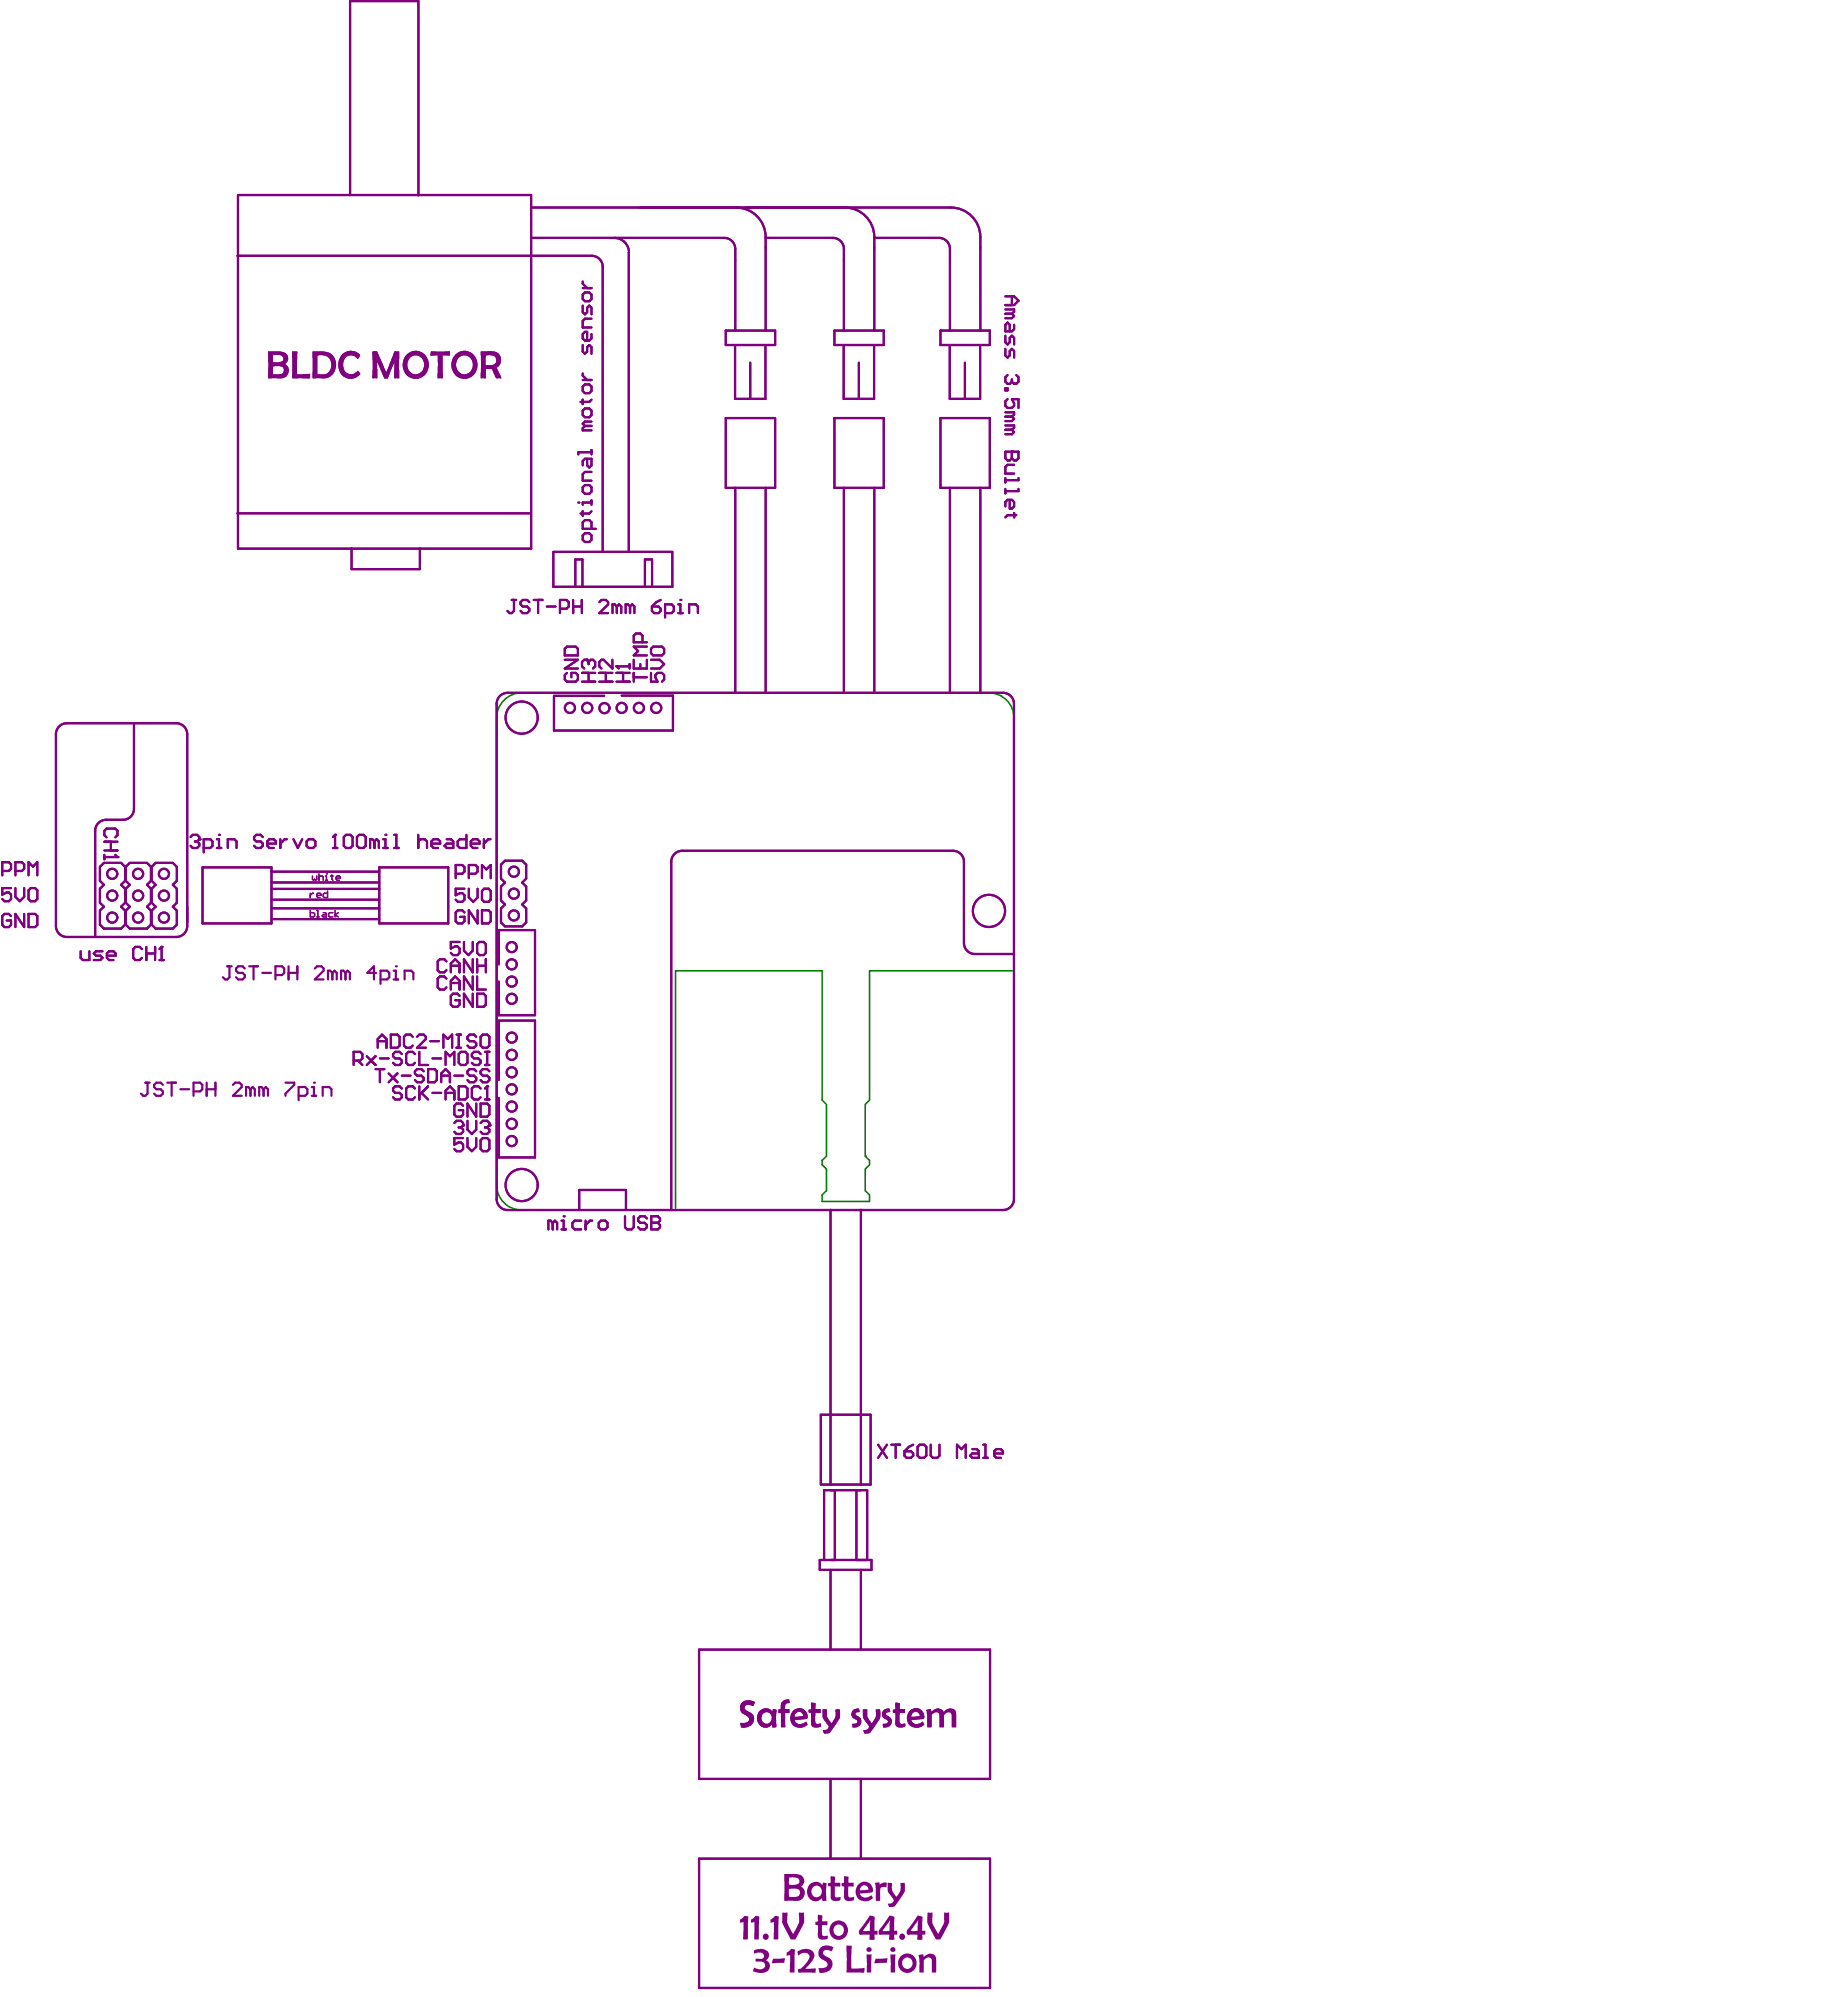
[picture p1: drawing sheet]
<svg xmlns="http://www.w3.org/2000/svg" width="713mm" height="771mm" viewBox="0 0 713 771" stroke-linecap="round" stroke-linejoin="round" font-family="sans-serif">
<path d="M333.8 459.6l1.7 1.6M335.5 449.6l-1.7 1.7" fill="none" stroke="#008000" stroke-width=".6"/>
<circle cx="333.8" cy="446.3" r=".3" fill="#008000"/>
<path d="M201.3 267.4a9.7 9.7 0 0 0-9.7 9.7M381.6 267.4a9.7 9.7 0 0 1 9.6 9.7M317.2 374.7v49.9l1.7 1.7v20l-1.7 1.6v1.7l1.7 1.7v8.3l-1.7 1.6v2.5h18.3v-2.5M335.5 374.7v49.9l-1.7 1.7v20l1.7 1.6v1.7M191.6 457.4a9.7 9.7 0 0 0 9.7 9.7M333.8 451.3v8.3" fill="none" stroke="#008000" stroke-width=".6"/>
<path d="M191.6 277.1v180.3M201.3 267.4h180.3M391.2 277.1v97.6h-55.7M317.2 374.7h-56.6v92.4h-59.3" fill="none" stroke="#008000" stroke-width=".59"/>
<g fill="none" stroke="#800080" stroke-width=".85">
<path d="M242.6 97.5h.1M337.3 91.5v4.2M378.2 91.5v4.2M337.3 127.6h3.7M378.2 127.6h3.7M337.3 188.3h3.7M378.2 188.3h3.7M222 215.9h2.7M248.8 215.9h2.8M203 333.8v5.3M201.5 340.7l1.5 1.5M203 356l-1.5 1.6"/>
<path d="M203 347.6l-1.5 1.5 1.5 1.6M316.7 546.1h3.7M317.9 575.2h4.2M330.4 575.2h4.2M317.9 602.1h4.2M330.4 602.1h4.2"/>
</g>
<circle cx="192.4" cy="359" r=".42" fill="#800080"/>
<g fill="none" stroke="#800080" stroke-width=".85">
<path d="M91.8 75.3h113.1v136.5h-113.1zM135.1 75.3v-74.9h26.3v75M91.6 98.7h136.7M204.9 91.8h74.6M204.9 80.1h161.9M242.6 97.5v115.5M283.7 96.1v31.5M295.4 91.5v36.1M295.7 91.8h25.7M325.6 96.1v31.5M337.3 95.7v31.9h-15.4v5.6h19.1v-5.6M337.7 91.8h24.6"/>
<path d="M366.5 96.1v31.5M378.2 95.7v31.9h-15.3v5.6h19v-5.6M232.5 103v109.9M280 127.6h19.1v5.6h-19.1zM283.6 133.3v20.7h11.7v-20.7M289.5 140v14M325.5 133.3v20.7h11.7v-20.7M331.4 140v14M366.4 133.3v20.7h11.8v-20.7M372.3 140v14M280 161.4h19.1v26.9h-19.1zM91.6 198.1h113"/>
<path d="M283.7 188.3v79.1M295.4 188.3v79.1M325.6 188.3v79.1M341 188.3v-26.9h-19.1v26.9h15.4v79.1M366.5 188.3v79.1M381.9 188.3v-26.9h-19v26.9h15.3v79.1M135.6 211.6v8.1h26.4v-7.9M213.5 213h45.9v13.5h-45.9zM222 215.9v10.7M224.7 215.9v10.6M248.8 215.9v10.7M251.6 215.9v10.6"/>
<path d="M237.9 259.7h5M237.9 257.2h5M240.4 259.7v3.4M242.9 256.4v1.6M251.2 250.4l.8-.8h3.4l.8 .8v1.7l-.8 .9h-3.4l-.8-.9zM251.2 259.7v3.4h2.5l-.8-1.7v-.8l.8-.9h1.7l.8 .9v1.7l-.8 .8M251.2 254.7h3.3l1.7 1.7-1.7 1.6h-3.3M25.8 279.2h42.2M51.7 279.2v33M191.6 271.6v191.2M195.8 267.4h191.2M237.9 263.1h5"/>
<path d="M239.9 268.5h19.7v13.5h-45.9v-13.4h19.4M391.2 271.6v191.2M21.6 283.4v74M72.2 283.4v74M40.9 316.4h6.6M36.7 320.7v41M40.1 333.1h6.6l1.6 1.5v5.4l-1.6 1.5 1.6 1.6v5.3l-1.6 1.6 1.6 1.5v5.4l-1.6 1.5h-6.6l-1.5-1.5v-5.4l1.5-1.5-1.5-1.6v-5.3l1.5-1.6-1.5-1.5v-5.4zM50.1 333.1h6.6l1.5 1.5v5.4l-1.5 1.5 1.5 1.6v5.3l-1.5 1.6 1.5 1.5v5.4l-1.5 1.5h-6.6l-1.6-1.5v-5.4l1.6-1.5-1.6-1.6v-5.3l1.6-1.6-1.6-1.5v-5.4zM60 333.1h6.7l1.5 1.5v5.4l-1.5 1.5 1.5 1.6v5.3l-1.5 1.6 1.5 1.5v5.4l-1.5 1.5h-6.7l-1.5-1.5v-5.4l1.5-1.5-1.5-1.6v-5.3l1.5-1.6-1.5-1.5v-5.4zM78.1 334.8h26.7v21.6h-26.7zM104.8 336.5h41.5M146.3 334.8h26.6v21.6h-26.6z"/>
<path d="M203 333.8l-1.5-1.6h-6.7l-1.5 1.6v5.3l1.5 1.6-1.5 1.5v5.4l1.5 1.5-1.5 1.6v5.3l1.5 1.6h6.7M203 339.1l-1.5 1.6M259 332.6v134.5M263.2 328.4h104.5M371.9 332.6v31.4M104.8 354.8h41.5M104.8 347.3h41.5M104.8 350.6h41.5M104.8 340.6h41.5M104.8 343.1h41.5M203 342.2v5.4M203 350.7v5.3"/>
<path d="M25.8 361.7h42.2M192.4 372.2v-13.2h14v32.9h-14v-13M376.1 368.2h15.1M192.4 416.8v-22.9h14v52.9h-14v-23M195.8 467.1h191.2M241.5 467v-7.7h-18v7.8M320.4 467v106M332.2 467v106M316.7 546.1v26.9M320.4 546.1h15.5v26.9h-19.1M317.9 575.2v26.9h-1.6v3.9h19.9v-3.9h-15.8M320.4 575.2h11.8"/>
<path d="M322.1 575.2v26.9M330.4 575.2v26.9M334.6 575.2v26.9M320.4 606v30.7M332.2 606v30.7M269.7 636.7h112.3v49.9h-112.3zM320.4 686.6v30.8M332.2 686.6v30.8M269.7 717.4h112.3v49.9h-112.3z"/>
</g>
<circle cx="237.9" cy="257.2" r=".42" fill="#800080"/>
<path d="M237.9 259.7h5M240.4 259.7v3.4M242.9 257.2h-5l.8 .8M242.9 256.4v1.6M244.5 254.7v3.3h5.1v-3.3M244.5 259.7v3.4M247 256.4v1.6M247.9 247.9v-2.5l-.9-.9h-1.6l-.9 .9v2.5h5.1M249.6 249.6h-5.1l1.7 1.7-1.7 1.7h5.1M237.9 263.1h5M244.5 261.4h5.1" fill="none" stroke="#800080" stroke-width=".85"/>
<circle cx="237.9" cy="257.2" r=".42" fill="#800080"/>
<path d="M224.6 259.7h5M226.2 254.7h-.8l-.8 .8v1.7l.8 .8M227.1 259.7v3.4M237.9 257.2l.8 .8M251.2 250.4l.8-.8h3.4l.8 .8v1.7l-.8 .9h-3.4l-.8-.9zM251.2 259.7v3.4h2.5l-.8-1.7v-.8l.8-.9h1.7l.8 .9v1.7l-.8 .8M251.2 254.7h3.3l1.7 1.7-1.7 1.6h-3.3M224.6 263.1h5" fill="none" stroke="#800080" stroke-width=".85"/>
<circle cx="226.2" cy="254.7" r=".42" fill="#800080"/>
<path d="M217.9 254.7h5.1l-5.1 3.3h5.1M217.9 250.4l.8-.8h3.4l.9 .8v2.6h-5.1zM218.7 259.7l-.8 .9v1.7l.8 .8h3.4l.9-.8v-1.7l-.9-.9h-1.7v1.7M224.6 259.7h5M227.1 255.5l-.9-.8h-.8l-.8 .8v1.7l.8 .8M227.1 255.5v.9M227.1 259.7v3.4M227.1 255.5l.8-.8h.9l.8 .8v1.7l-.8 .8M224.6 263.1h5" fill="none" stroke="#800080" stroke-width=".85"/>
<circle cx="226.2" cy="254.7" r=".42" fill="#800080"/>
<path d="M224.8 197.4v1.7M228.2 193.1v1.7M228.2 194h-3.4v.8M228.2 197.4l-.8 .8h-3.4M225.7 205.8h1.7l.8 .9v1.7l-.8 .8h-1.7l-.9-.8v-1.7zM228.2 204.1v-2.5l-.8-.9h-1.7l-.9 .9v2.5h5.1M226.2 254.7l.9 .8M227.1 255.5v.9M227.1 255.5l.8-.8h.9l.8 .8v1.7l-.8 .8" fill="none" stroke="#800080" stroke-width=".85"/>
<circle cx="223.1" cy="194" r=".42" fill="#800080"/>
<g fill="none" stroke="#800080" stroke-width=".85">
<path d="M224.8 113.7l.9-.8h1.7l.8 .8v1.7l-.8 .9h-1.7l-.9-.9zM224.8 118v2.5l.9 .8 .8-.8v-1.7l.9-.8 .8 .8v2.5M224.8 108.7v.8l1.7 1.7M224.8 111.2h3.4M224.8 133.2v2.5l.9 .8 .8-.8v-1.7l.9-.8 .8 .8v2.5M228.2 128.9v1.7l-.8 .9h-1.7l-.9-.9v-1.7l.9-.8h.8v3.4M228.2 123h-2.5l-.9 .9v2.5h3.4M224.8 158.5l.9-.8h1.7l.8 .8v1.7l-.8 .8h-1.7l-.9-.8zM224.8 144.1v.9l1.7 1.7M224.8 154.3v1.7M224.8 146.7h3.4M225.7 148.4h1.7l.8 .8v1.7l-.8 .8h-1.7l-.9-.8v-1.7z"/>
<path d="M228.2 154.3l-.8 .8h-3.4M225.7 164.4l-.9 .9v.8h3.4M225.7 164.4h2.5M226.5 177.1v2.5l.9 .9 .8-.9v-2.5h-2.5l-.9 .8v1.7M228.2 173.7v1.7M228.2 174.6h-5.1v.8M228.2 162.7h-2.5l-.9 .9 .9 .8M224.8 197.4v1.7M225.7 187.2h1.7l.8 .9v1.7l-.8 .8h-1.7l-.9-.8v-1.7zM228.2 193.1v1.7M228.2 182.2h-2.5l-.9 .8v2.5h3.4M228.2 194h-3.4v.8"/>
<path d="M228.2 197.4l-.8 .8h-3.4M225.7 205.8h1.7l.8 .9v1.7l-.8 .8h-1.7l-.9-.8v-1.7zM228.2 204.1v-2.5l-.8-.9h-1.7l-.9 .9v2.5h5.1"/>
</g>
<circle cx="223.1" cy="194" r=".42" fill="#800080"/>
<g fill="none" stroke="#800080" stroke-width=".85">
<path d="M224.8 113.7l.9-.8h1.7l.8 .8v1.7l-.8 .9h-1.7l-.9-.9zM224.8 118v2.5l.9 .8 .8-.8v-1.7l.9-.8 .8 .8v2.5M224.8 108.7v.8l1.7 1.7M224.8 111.2h3.4M224.8 133.2v2.5l.9 .8 .8-.8v-1.7l.9-.8 .8 .8v2.5M228.2 128.9v1.7l-.8 .9h-1.7l-.9-.9v-1.7l.9-.8h.8v3.4M228.2 123h-2.5l-.9 .9v2.5h3.4M224.8 158.5l.9-.8h1.7l.8 .8v1.7l-.8 .8h-1.7l-.9-.8zM224.8 144.1v.9l1.7 1.7M224.8 154.3v1.7M224.8 146.7h3.4M225.7 148.4h1.7l.8 .8v1.7l-.8 .8h-1.7l-.9-.8v-1.7z"/>
<path d="M228.2 154.3l-.8 .8h-3.4M225.7 164.4l-.9 .9v.8h3.4M225.7 164.4h2.5M226.5 177.1v2.5l.9 .9 .8-.9v-2.5h-2.5l-.9 .8v1.7M228.2 173.7v1.7M228.2 174.6h-5.1v.8M228.2 162.7h-2.5l-.9 .9 .9 .8M225.7 187.2h1.7l.8 .9v1.7l-.8 .8h-1.7l-.9-.8v-1.7zM228.2 182.2h-2.5l-.9 .8v2.5h3.4"/>
</g>
<g fill="#800080">
<path d="M320.6 724.2h.4a.94 .94 0 0 1 1.1 .2 .94 .94 0 0 1 .1 1.1l-.1 1.1 2.1 .1v.9a.42 .42 0 0 1 0 .5 .42 .42 0 0 1-.6 .1h-1.5v2.9a1.11 1.11 0 0 0 .4 1.3 1.11 1.11 0 0 0 1.4-.1l.2-.1a1.02 1.02 0 0 1 0 1.3 1.02 1.02 0 0 1-1.2 .2 1.89 1.89 0 0 1-2.1-.5 1.89 1.89 0 0 1-.3-2v-3l-.9-.2-.1-.9 1-.5z"/>
<path d="M325.7 724.2l.7 .1a.69 .69 0 0 1 .9 .1 .69 .69 0 0 1 0 .9l.1 1.4h2v1.5h-2.1l-.1 2.9a1.16 1.16 0 0 0 .6 1.3 1.16 1.16 0 0 0 1.4-.2l.3 .3a1.09 1.09 0 0 1-.3 1.1 1.09 1.09 0 0 1-1.2 .1 1.89 1.89 0 0 1-2-.5 1.89 1.89 0 0 1-.4-2v-1.6a.89 .89 0 0 0 .2-1 .89 .89 0 0 0-.9-.5l-.2-1.1 .9-.4z"/>
<path d="M337.6 726.7l.8-.1a.64 .64 0 0 1 .9 0 .64 .64 0 0 1 .1 .8l1.5-.8a.83 .83 0 0 1 1 .1 .83 .83 0 0 1 .1 1v.7a1.61 1.61 0 0 0-2.4 1.3v3.9l-1.6 .1z"/>
<path d="M342.5 726.8h.6a.9 .9 0 0 1 1 .3 .9 .9 0 0 1 0 1.1v.1a5.8 5.8 0 0 0 1.8 3.8l.9-1.2a6.6 6.6 0 0 0 .6-4.1l1.3-.1a1.85 1.85 0 0 1 .4 2.1v.2a3.2 3.2 0 0 1-1.1 2.8l-2 2.9a2.16 2.16 0 0 1-3.1 1.1 .67 .67 0 0 1-.2-.9 .67 .67 0 0 1 .9-.2h.2a1.21 1.21 0 0 0 1-1.1 1.21 1.21 0 0 0-.7-1.2l-.4-.6a3.3 3.3 0 0 1-1.2-3.3z"/>
<path d="M304.4 724.8v1.6a.88 .88 0 0 0 .1 1 .88 .88 0 0 0 1 .2 2.54 2.54 0 0 0 3-1.4 2.36 2.36 0 0 0-3.2-1.5zM304.4 729.2v2.9l2.1 .1a1.67 1.67 0 0 0 2.2-1.5 1.67 1.67 0 0 0-2.1-1.7zM302.6 723.3h4.3a2.74 2.74 0 0 1 2.9 1.2 2.74 2.74 0 0 1-.1 3.1l-.6 .6a2.94 2.94 0 0 1-.2 5.2l-1 .3-5.3-.1z"/>
<path d="M313.7 728.4a2.11 2.11 0 0 0-.2 3.2 2.11 2.11 0 0 0 3.2-.2 2.1 2.1 0 0 0-.1-2.9 2.1 2.1 0 0 0-2.9-.1zM312.3 727.4a3.4 3.4 0 0 1 5 .2 .76 .76 0 0 1 .3-.9 .76 .76 0 0 1 .9 .1l.5 .2-.4 3.1 .3 3.5-.7 .1a.75 .75 0 0 1-.9 0 .75 .75 0 0 1-.2-.9l-1.3 .8a3.5 3.5 0 0 1-3.7-1.1 3.5 3.5 0 0 1-.4-3.9z"/>
<path d="M332.2 728.3l-.1 .3a.56 .56 0 0 0-.4 .6 .56 .56 0 0 0 .6 .5l2.6-.4a1.48 1.48 0 0 0-.9-1.5 1.48 1.48 0 0 0-1.8 .5zM331.1 727.4a3.2 3.2 0 0 1 3.9-.8 3.2 3.2 0 0 1 1.6 3.7l-.3 .2-4.5 .4a2.56 2.56 0 0 0 4.4 .6l.1 .1a.89 .89 0 0 1 .4 .9 .89 .89 0 0 1-.6 .7 3.8 3.8 0 0 1-5.2-.6 3.8 3.8 0 0 1 .2-5.2z"/>
</g>
<g fill="none" stroke="#800080" stroke-width=".85">
<path d="M197.5 231.6h1.7M198.3 231.6v4.2l-.8 .8h-.9l-.8-.8M204.2 232.4l-.8-.8h-1.7l-.9 .8v.9l.9 .8h1.7l.8 .9v.8l-.8 .8h-1.7l-.9-.8M205.9 231.6h3.4M207.6 231.6v5M211 234.1h3.4M216 235h2.6l.8-.9v-1.7l-.8-.8h-2.6v5M221.1 234.1h3.4M221.1 231.6v5M224.5 231.6v5M231.3 232.4l.8-.8h1.7l.8 .8v.9l-3.3 3.3h3.3M238 234.1l-.8-.8h-.9v3.3"/>
<path d="M238 234.1v2.5M238 234.1l.9-.8 .8 .8v2.5M243.1 234.1l-.9-.8h-.8v3.3M243.1 234.1v2.5M243.1 234.1l.8-.8 .9 .8v2.5M251.5 234.1h2.6l.8 .9v.8l-.8 .8h-1.7l-.9-.8zM254.9 231.6l-1.7 .8-1.7 1.7M256.6 236.6h2.5l.9-.8v-1.7l-.9-.8h-2.5v5M261.7 236.6h1.6M261.7 233.3h.8v3.3M338.8 557.6l3.4 5.1M342.2 557.6l-3.4 5.1"/>
<path d="M343.9 557.6h3.4M345.6 557.6v5.1M352.3 557.6l-1.7 .9-1.6 1.7M354.9 557.6h1.7l.8 .9v3.4l-.8 .8h-1.7l-.9-.8v-3.4zM359.1 557.6v4.3l.8 .8h1.7l.9-.8v-4.3M375.1 559.3h1.7l.9 .9v2.5h-2.6l-.8-.8 .8-.9h2.6M379.4 557.6h.8v5.1M349 560.2h2.5l.8 .8v.9l-.8 .8h-1.7l-.8-.8zM369.2 562.7v-5.1l1.7 1.7 1.7-1.7v5.1M379.4 562.7h1.7M383.6 561h3.4v-.8l-.9-.9h-1.7l-.8 .9v1.7l.8 .8h1.7"/>
</g>
<circle cx="262.5" cy="231.6" r=".42" fill="#800080"/>
<g fill="none" stroke="#800080" stroke-width=".85">
<path d="M197.5 231.6h1.7M198.3 231.6v4.2l-.8 .8h-.9l-.8-.8M204.2 232.4l-.8-.8h-1.7l-.9 .8v.9l.9 .8h1.7l.8 .9v.8l-.8 .8h-1.7l-.9-.8M205.9 231.6h3.4M207.6 231.6v5M211 234.1h3.4M216 235h2.6l.8-.9v-1.7l-.8-.8h-2.6v5M221.1 234.1h3.4M221.1 231.6v5M224.5 231.6v5M231.3 232.4l.8-.8h1.7l.8 .8v.9l-3.3 3.3h3.3M238 234.1l-.8-.8h-.9v3.3"/>
<path d="M238 234.1v2.5M238 234.1l.9-.8 .8 .8v2.5M243.1 234.1l-.9-.8h-.8v3.3M243.1 234.1v2.5M243.1 234.1l.8-.8 .9 .8v2.5M251.5 234.1h2.6l.8 .9v.8l-.8 .8h-1.7l-.9-.8zM254.9 231.6l-1.7 .8-1.7 1.7M256.6 236.6h2.5l.9-.8v-1.7l-.9-.8h-2.5v5M261.7 233.3h.8v3.3M261.7 236.6h1.6M265.9 236.6v-3.3h2.5l.9 .8v2.5"/>
</g>
<circle cx="262.5" cy="231.6" r=".42" fill="#800080"/>
<g fill="none" stroke="#800080" stroke-width=".85">
<path d="M265.9 236.6v-3.3h2.5l.9 .8v2.5M161.8 419.3v5.1M165.2 419.3l-3.4 3.4M177 419.3h2.5l.9 .9v3.3l-.9 .9h-2.5zM188 419.3v5.1M155 420.2l-.8-.9h-1.7l-.9 .9v.8l.9 .8h1.7l.8 .9v.8l-.8 .9h-1.7l-.9-.9M160.1 420.2l-.9-.9h-1.6l-.9 .9v3.3l.9 .9h1.6l.9-.9M162.6 421.8l2.6 2.6M166.8 421.8h3.4M171.9 421.8h3.4M171.9 424.4v-3.4l1.7-1.7 1.7 1.7v3.4M185.4 420.2l-.8-.9h-1.7l-.9 .9v3.3l.9 .9h1.7l.8-.9"/>
<path d="M187.1 424.4h1.7"/>
</g>
<circle cx="188" cy="419.3" r=".42" fill="#800080"/>
<path d="M188 419.3l-.9 .9M175.3 433.5l.8-.9h1.7l.9 .9v.8M178.7 426.8l-.9-.8h-1.7l-.8 .8v3.4l.8 .8h1.7l.9-.8v-1.7h-1.7M183.7 426v5l-3.3-5v5M185.4 426h2.6l.8 .8v3.4l-.8 .8h-2.6z" fill="none" stroke="#800080" stroke-width=".85"/>
<circle cx="178.7" cy="434.3" r=".42" fill="#800080"/>
<path d="M177 435.2h.8M177.8 435.2l.9 .8v.8l-.9 .9h-1.7l-.8-.9M178.7 434.3l-.9 .9M180.4 432.6v3.4l1.6 1.7 1.7-1.7v-3.4M185.4 433.5l.9-.9h1.7l.8 .9v.8" fill="none" stroke="#800080" stroke-width=".85"/>
<circle cx="188.8" cy="434.3" r=".42" fill="#800080"/>
<path d="M175.3 433.5l.8-.9h1.7l.9 .9v.8M187.1 435.2h.9M188 435.2l.8 .8v.8l-.8 .9h-1.7l-.9-.9M188.8 434.3l-.8 .9" fill="none" stroke="#800080" stroke-width=".85"/>
<circle cx="178.7" cy="434.3" r=".42" fill="#800080"/>
<path d="M177 435.2h.8M177.8 435.2l.9 .8v.8l-.9 .9h-1.7l-.8-.9M178.7 434.3l-.9 .9M180.4 432.6v3.4l1.6 1.7 1.7-1.7v-3.4M185.4 433.5l.9-.9h1.7l.8 .9v.8" fill="none" stroke="#800080" stroke-width=".85"/>
<circle cx="188.8" cy="434.3" r=".42" fill="#800080"/>
<g fill="none" stroke="#800080" stroke-width=".85">
<path d="M161.8 419.3v5.1M165.2 419.3l-3.4 3.4M177 419.3h2.5l.9 .9v3.3l-.9 .9h-2.5zM188 419.3v5.1M155 420.2l-.8-.9h-1.7l-.9 .9v.8l.9 .8h1.7l.8 .9v.8l-.8 .9h-1.7l-.9-.9M160.1 420.2l-.9-.9h-1.6l-.9 .9v3.3l.9 .9h1.6l.9-.9M162.6 421.8l2.6 2.6M166.8 421.8h3.4M171.9 424.4v-3.4l1.7-1.7 1.7 1.7v3.4M171.9 421.8h3.4M178.7 426.8l-.9-.8h-1.7l-.8 .8v3.4l.8 .8h1.7l.9-.8v-1.7h-1.7M183.7 426v5l-3.3-5v5"/>
<path d="M185.4 426h2.6l.8 .8v3.4l-.8 .8h-2.6zM185.4 420.2l-.8-.9h-1.7l-.9 .9v3.3l.9 .9h1.7l.8-.9M187.1 435.2h.9M187.1 424.4h1.7M188 435.2l.8 .8v.8l-.8 .9h-1.7l-.9-.9M188.8 434.3l-.8 .9"/>
</g>
<circle cx="188" cy="419.3" r=".42" fill="#800080"/>
<g fill="none" stroke="#800080" stroke-width=".85">
<path d="M87.7 373h1.7M88.5 373v4.2l-.8 .9h-.9l-.8-.9M94.4 373.8l-.8-.8h-1.7l-.8 .8v.9l.8 .8h1.7l.8 .9v.8l-.8 .9h-1.7l-.8-.9M96.1 373h3.4M97.8 373v5.1M101.2 375.5h3.4M106.3 376.4h2.5l.8-.9v-1.7l-.8-.8h-2.5v5.1M111.3 375.5h3.4M111.3 373v5.1M114.7 373v5.1M121.5 373.8l.8-.8h1.7l.9 .8v.9l-3.4 3.4h3.4M128.2 375.5l-.8-.8h-.9v3.4"/>
<path d="M128.2 375.5v2.6M128.2 375.5l.9-.8 .8 .8v2.6M133.3 375.5l-.8-.8h-.9v3.4M133.3 375.5v2.6M133.3 375.5l.8-.8 .9 .8v2.6M145.1 375.5h-3.4l2.6-2.5v5.1M146.8 378.1h2.5l.9-.9v-1.7l-.9-.8h-2.5v5M151.9 378.1h1.7M151.9 374.7h.8v3.4M150.8 399.4h2.5l.9 .8v3.4l-.9 .8h-2.5zM176.1 399.4h1.7M177 399.4v5"/>
<path d="M186.3 399.4h1.7l.8 .8v3.4l-.8 .8h-1.7l-.9-.8v-3.4zM136.4 409.4h2.6l.8-.9v-1.6l-.8-.9h-2.6v5.1M138.1 409.4l1.7 1.7M141.5 407.7l3.4 3.4M144.9 407.7l-3.4 3.4M145.7 404.4v-3.4l1.7-1.6 1.7 1.6v3.4M145.7 401.9h3.4M146.6 408.5h3.4M155 406.9l-.8-.9h-1.7l-.9 .9v.8l.9 .8h1.7l.8 .9v.8l-.8 .9h-1.7l-.9-.9M159.2 400.2l-.8-.8h-1.7l-.8 .8v3.4l.8 .8h1.7l.8-.8M160.1 406.9l-.9-.9h-1.6l-.9 .9v3.3l.9 .9h1.6l.9-.9M160.9 400.2l.9-.8h1.7l.8 .8v.8l-3.4 3.4h3.4"/>
<path d="M161.8 406v5.1h3.4M166 401.9h3.4M166.8 408.5h3.4M171.1 404.4v-5l1.7 1.6 1.6-1.6v5M171.9 411.1v-5.1l1.7 1.7 1.7-1.7v5.1M176.1 404.4h1.7M177.8 406h1.7l.9 .9v3.3l-.9 .9h-1.7l-.8-.9v-3.3zM183.7 400.2l-.8-.8h-1.7l-.8 .8v.8l.8 .9h1.7l.8 .8v.9l-.8 .8h-1.7l-.8-.8M185.4 406.9l-.8-.9h-1.7l-.9 .9v.8l.9 .8h1.7l.8 .9v.8l-.8 .9h-1.7l-.9-.9M187.1 406h1.7M187.1 411.1h1.7M188 419.3l-.9 .9"/>
<path d="M188 406v5.1"/>
</g>
<circle cx="152.7" cy="373" r=".42" fill="#800080"/>
<g fill="none" stroke="#800080" stroke-width=".85">
<path d="M156.1 378.1v-3.4h2.5l.9 .8v2.6M172.3 371.1l-.9-.9h-1.7l-.8 .9v3.4l.8 .8h1.7l.9-.8M172.3 377.7l-.9-.8h-1.7l-.8 .8v3.4l.8 .9h1.7l.9-.9M173.9 375.3v-3.4l1.7-1.7 1.7 1.7v3.4M173.9 372.8h3.4M173.9 379.4h3.4M182.4 370.2v5.1l-3.4-5.1v5.1M182.4 376.9v5.1l-3.4-5.1v5.1M184.1 372.8h3.4M184.1 370.2v5.1M184.1 376.9v5.1h3.4M187.5 370.2v5.1"/>
<path d="M173.9 382v-3.4l1.7-1.7 1.7 1.7v3.4M177.3 384.4l-.8-.9h-1.7l-.9 .9v3.4l.9 .8h1.7l.8-.8v-1.7h-1.7M182.4 383.5v5.1l-3.4-5.1v5.1M184.1 383.5h2.5l.9 .9v3.4l-.9 .8h-2.5z"/>
</g>
<path d="M120.6 338.1v1.3l.4 .4 .4-.4 .4 .4 .4-.4v-1.3M123 338.5l.5-.4h.8l.4 .4v1.3M123 337.3v2.5M125.5 338.1h.5v1.7M125.5 339.8h.9" fill="none" stroke="#800080" stroke-width=".5"/>
<circle cx="126" cy="337.3" r=".25" fill="#800080"/>
<g fill="none" stroke="#800080" stroke-width=".5">
<path d="M120.6 338.1v1.3l.4 .4 .4-.4 .4 .4 .4-.4v-1.3M123 338.5l.5-.4h.8l.4 .4v1.3M123 337.3v2.5M125.5 338.1h.5v1.7M125.5 339.8h.9M127.6 338.1h.9M128 337.7v1.7l.5 .4M129.7 339h1.7l-.5-.9h-.8l-.4 .4v.9l.4 .4h.8M119.7 344.8v1.6M119.7 351.4v2.5h1.3l.4-.4v-.8l-.4-.4h-1.3M121 344.8h-.4l-.9 .8M122.2 345.6h1.7l-.4-.8h-.9l-.4 .4v.8l.4 .4h.9"/>
<path d="M122.2 353.9h.8M122.2 351.4h.4v2.5M124.7 352.3h.8l.5 .4v1.2h-1.3l-.4-.4 .4-.4h1.3M126.4 343.9v2.5h-1.3l-.4-.4v-.8l.4-.4h1.3M128.5 352.3h-1.3l-.4 .4v.8l.4 .4h1.3M129.3 351.4v2.5M130.5 352.3l-1.2 .8 1.2 .8"/>
</g>
<path d="M179.2 343h-3.4v2.6l1.7-.9h.8l.9 .9v1.7l-.9 .8h-1.6l-.9-.8M179.2 352.2l-.9-.8h-1.6l-.9 .8v3.4l.9 .8h1.6l.9-.8v-1.7h-1.7M180.9 343v3.4l1.7 1.7 1.7-1.7v-3.4M184.3 351.4v5l-3.4-5v5M186 351.4h2.5l.8 .8v3.4l-.8 .8h-2.5zM186.8 343h1.7l.8 .9v3.4l-.8 .8h-1.7l-.8-.8v-3.4z" fill="none" stroke="#800080" stroke-width=".85"/>
<circle cx="126" cy="337.3" r=".25" fill="#800080"/>
<path d="M127.6 338.1h.9M128 337.7v1.7l.5 .4M129.7 339h1.7l-.5-.9h-.8l-.4 .4v.9l.4 .4h.8" fill="none" stroke="#800080" stroke-width=".5"/>
<path d="M31.1 367.2v2.5l.9 .9h2.5v-3.4M39.6 367.2h-2.6l-.8 .8 .8 .9h1.7l.9 .8-.9 .9h-2.5M41.2 368.9h3.4v-.9l-.8-.8h-1.7l-.9 .8v1.7l.9 .9h1.7M54.8 366.3l-.9-.8h-1.7l-.8 .8v3.4l.8 .9h1.7l.9-.9M56.4 365.5v5.1M56.4 368h3.4M59.8 365.5v5.1M61.5 370.6h1.7M62.4 365.5v5.1" fill="none" stroke="#800080" stroke-width=".85"/>
<circle cx="62.4" cy="365.5" r=".42" fill="#800080"/>
<path d="M31.1 367.2v2.5l.9 .9h2.5v-3.4M39.6 367.2h-2.6l-.8 .8 .8 .9h1.7l.9 .8-.9 .9h-2.5M41.2 368.9h3.4v-.9l-.8-.8h-1.7l-.9 .8v1.7l.9 .9h1.7M54.8 366.3l-.9-.8h-1.7l-.8 .8v3.4l.8 .9h1.7l.9-.9M56.4 365.5v5.1M56.4 368h3.4M59.8 365.5v5.1M61.5 366.3l.9-.8v5.1M61.5 370.6h1.7" fill="none" stroke="#800080" stroke-width=".85"/>
<circle cx="62.4" cy="365.5" r=".42" fill="#800080"/>
<g fill="none" stroke="#800080" stroke-width=".85">
<path d="M40.3 330v1.7M40.3 324.9h5M40.3 328.3h5M40.3 330.8h5M41.1 323.2l-.8-.8v-1.7l.8-.9h3.4l.8 .9v1.7l-.8 .8M42.8 324.9v3.4M4.3 353.6l-.9-.8h-1.7l-.8 .8v3.4l.8 .8h1.7l.9-.8v-1.7h-1.7M4.3 342.8h-3.4v2.5l1.7-.8h.8l.9 .8v1.7l-.9 .9h-1.7l-.8-.9M5.9 342.8v3.4l1.7 1.7 1.7-1.7v-3.4M9.3 352.8v5l-3.4-5v5M11 352.8h2.5l.9 .8v3.4l-.9 .8h-2.5zM11.9 342.8h1.6l.9 .8v3.4l-.9 .9h-1.6l-.9-.9v-3.4z"/>
<path d="M62.4 365.5l-.9 .8"/>
</g>
<circle cx="45.3" cy="330.8" r=".42" fill="#800080"/>
<path d="M40.3 330v1.7M40.3 324.9h5M40.3 328.3h5M41.1 323.2l-.8-.8v-1.7l.8-.9h3.4l.8 .9v1.7l-.8 .8M42.8 324.9v3.4M44.5 330l.8 .8h-5" fill="none" stroke="#800080" stroke-width=".85"/>
<circle cx="45.3" cy="330.8" r=".42" fill="#800080"/>
<path d="M44.5 330l.8 .8M213.3 472l-.9-.8h-.8v3.3M213.3 472v2.5M213.3 472l.8-.8 .9 .8v2.5M216.6 471.2h.9v3.3M216.6 474.5h1.7" fill="none" stroke="#800080" stroke-width=".85"/>
<circle cx="217.5" cy="469.5" r=".42" fill="#800080"/>
<path d="M224.2 471.2h-2.5l-.8 .8v1.7l.8 .8h2.5M225.9 471.2v3.3M228.5 471.2h-.9l-1.7 1.7M231.8 471.2h1.7l.9 .8v1.7l-.9 .8h-1.7l-.8-.8v-1.7zM241.1 469.5v4.2l.9 .8h1.7l.8-.8v-4.2M249.6 470.3l-.9-.8h-1.6l-.9 .8v.9l.9 .8h1.6l.9 .9v.8l-.9 .8h-1.6l-.9-.8M251.3 469.5v5h2.5l.9-.8v-.8l-.9-.9h-2.5" fill="none" stroke="#800080" stroke-width=".85"/>
<circle cx="251.3" cy="472" r=".42" fill="#800080"/>
<path d="M213.3 472l-.9-.8h-.8v3.3M213.3 472v2.5M213.3 472l.8-.8 .9 .8v2.5M216.6 471.2h.9v3.3M216.6 474.5h1.7M251.3 469.5h2.5l.9 .8v.9l-.9 .8h-2.5" fill="none" stroke="#800080" stroke-width=".85"/>
<circle cx="217.5" cy="469.5" r=".42" fill="#800080"/>
<path d="M224.2 471.2h-2.5l-.8 .8v1.7l.8 .8h2.5M225.9 471.2v3.3M228.5 471.2h-.9l-1.7 1.7M231.8 471.2h1.7l.9 .8v1.7l-.9 .8h-1.7l-.8-.8v-1.7zM241.1 469.5v4.2l.9 .8h1.7l.8-.8v-4.2M249.6 470.3l-.9-.8h-1.6l-.9 .8v.9l.9 .8h1.6l.9 .9v.8l-.9 .8h-1.6l-.9-.8M251.3 469.5v5h2.5l.9-.8v-.8l-.9-.9h-2.5" fill="none" stroke="#800080" stroke-width=".85"/>
<circle cx="251.3" cy="472" r=".42" fill="#800080"/>
<g fill="none" stroke="#800080" stroke-width=".85">
<path d="M387.9 114.4h3.4l1.7 1.7-1.7 1.7h-3.4M387.9 119.4h3.4v.9l-.9 .8M390.4 114.4v3.4M387.9 129.6v2.5l.8 .9 .9-.9v-1.7l.8-.8 .9 .8v2.6M387.9 134.6v2.6l.8 .8 .9-.8v-1.7l.8-.9 .9 .9v2.5M387.9 121.1h2.5M390.4 121.1l.9 .9-.9 .8h-2.5M391.3 125.4v1.6l-.9 .9h-2.5v-2.5l.8-.9 .9 .9v2.5M392.1 144.8l.9 .8v1.7l-.9 .9h-.8M231.2 259.7h5.1M233.7 259.7v3.4M236.3 254.7v3.3l-3.4-3.3h-.8l-.9 .8v1.7l.9 .8"/>
<path d="M231.2 263.1h5.1M.9 336.2h2.5l.9-.9v-1.6l-.9-.9h-2.5v5.1M5.9 336.2h2.6l.8-.9v-1.6l-.8-.9h-2.6v5.1M11 337.9v-5.1l1.7 1.7 1.7-1.7v5.1M175.8 337.3h2.5l.9-.9v-1.7l-.9-.8h-2.5v5.1M180.9 337.3h2.5l.9-.9v-1.7l-.9-.8h-2.5v5.1M186 339v-5.1l1.6 1.7 1.7-1.7v5.1M177.3 363.6h-3.4v2.5l1.7-.8h.9l.8 .8v1.7l-.8 .9h-1.7l-.9-.9M179 363.6v3.4l1.7 1.7 1.7-1.7v-3.4M184.9 363.6h1.7l.9 .8v3.4l-.9 .9h-1.7l-.8-.9v-3.4zM144.9 412.7h3.4M146.6 412.7v5"/>
<path d="M150 414.3l3.3 3.4M153.3 414.3l-3.3 3.4M155 415.2h3.4M163.5 413.5l-.9-.8h-1.7l-.8 .8v.8l.8 .9h1.7l.9 .8v.9l-.9 .8h-1.7l-.8-.8M165.2 412.7h2.5l.8 .8v3.4l-.8 .8h-2.5zM170.2 415.2h3.4M170.2 417.7v-3.4l1.7-1.6 1.7 1.6v3.4M175.3 415.2h3.4M183.7 413.5l-.8-.8h-1.7l-.8 .8v.8l.8 .9h1.7l.8 .8v.9l-.8 .8h-1.7l-.8-.8M188.8 413.5l-.8-.8h-1.7l-.9 .8v.8l.9 .9h1.7l.8 .8v.9l-.8 .8h-1.7l-.9-.8M178.7 439.3h-3.4v2.5l1.7-.8h.8l.9 .8v1.7l-.9 .8h-1.7l-.8-.8M180.4 439.3v3.4l1.6 1.6 1.7-1.6v-3.4"/>
<path d="M186.3 439.3h1.7l.8 .8v3.4l-.8 .8h-1.7l-.9-.8v-3.4zM251.3 469.5h2.5l.9 .8v.9l-.9 .8h-2.5"/>
</g>
<circle cx="391.3" cy="148.2" r=".42" fill="#800080"/>
<path d="M387.9 149.9h.8v.8h-.8zM387.9 159.1h3.4v.9l-.9 .8M388.7 144.8l-.8 .8v1.7l.8 .9h.9l.8-.9M388.7 154.1l-.8 .8v1.7l.8 .9h1.7l.9-.9v-.8l-.9-1.7h2.6v3.4M390.4 147.3l.9 .9M390.4 146.5v.8M387.9 164.2h3.4v.9l-.9 .8M387.9 160.8h2.5M387.9 165.9h2.5M390.4 174.4v2.5l-.8 .8h-.9l-.8-.8v-2.5h5.1M390.4 160.8l.9 .9-.9 .8h-2.5M390.4 165.9l.9 .9-.9 .8h-2.5" fill="none" stroke="#800080" stroke-width=".85"/>
<circle cx="390.4" cy="174.4" r=".42" fill="#800080"/>
<g fill="none" stroke="#800080" stroke-width=".85">
<path d="M387.9 119.4h3.4v.9l-.9 .8M387.9 114.4h3.4l1.7 1.7-1.7 1.7h-3.4M390.4 114.4v3.4M387.9 129.6v2.5l.8 .9 .9-.9v-1.7l.8-.8 .9 .8v2.6M387.9 134.6v2.6l.8 .8 .9-.8v-1.7l.8-.9 .9 .9v2.5M387.9 121.1h2.5M390.4 121.1l.9 .9-.9 .8h-2.5M391.3 125.4v1.6l-.9 .9h-2.5v-2.5l.8-.9 .9 .9v2.5M392.1 144.8l.9 .8v1.7l-.9 .9h-.8M390.4 174.4v2.5l.9 .8h.8l.9-.8v-2.5M391.3 179.4h-2.6l-.8 .9v2.5h3.4M387.9 184.5v1.7"/>
<path d="M387.9 188.7v1.7M389.6 192.9v3.4h.8l.9-.8v-1.7l-.9-.9h-1.7l-.8 .9v1.7M391.3 198v1.7M392.1 198.9h-3.4l-.8 .8M393 184.5v.8h-5.1M393 188.7v.9h-5.1"/>
</g>
<circle cx="391.3" cy="148.2" r=".42" fill="#800080"/>
<path d="M387.9 149.9h.8v.8h-.8zM387.9 159.1h3.4v.9l-.9 .8M388.7 144.8l-.8 .8v1.7l.8 .9h.9l.8-.9M388.7 154.1l-.8 .8v1.7l.8 .9h1.7l.9-.9v-.8l-.9-1.7h2.6v3.4M390.4 147.3l.9 .9M390.4 146.5v.8M387.9 164.2h3.4v.9l-.9 .8M387.9 160.8h2.5M387.9 165.9h2.5M390.4 174.4v2.5l-.8 .8h-.9l-.8-.8v-2.5h5.1M390.4 160.8l.9 .9-.9 .8h-2.5M390.4 165.9l.9 .9-.9 .8h-2.5" fill="none" stroke="#800080" stroke-width=".85"/>
<circle cx="390.4" cy="174.4" r=".42" fill="#800080"/>
<path d="M390.4 174.4v2.5l.9 .8h.8l.9-.8v-2.5M391.3 179.4h-2.6l-.8 .9v2.5h3.4M387.9 184.5v1.7M387.9 188.7v1.7M389.6 192.9v3.4h.8l.9-.8v-1.7l-.9-.9h-1.7l-.8 .9v1.7M391.3 198v1.7M392.1 198.9h-3.4l-.8 .8M393 184.5v.8h-5.1M393 188.7v.9h-5.1" fill="none" stroke="#800080" stroke-width=".85"/>
<g fill="#800080">
<path d="M290.8 752.9l.9-.4a4.4 4.4 0 0 1 4.7 1 2.26 2.26 0 0 1-.9 3.1 2.57 2.57 0 0 1 1.4 3 2.57 2.57 0 0 1-2.7 1.9h-1.3l-2.4-.6 .5-1.4a2.94 2.94 0 0 0 4.2-.6 1.86 1.86 0 0 0-2.6-1.8 .75 .75 0 0 1-1.1-.1 .75 .75 0 0 1 .2-1h.7a1.65 1.65 0 0 0 2.4-1.1 1.8 1.8 0 0 0-2.7-1.1l-1.1 .3z"/>
<path d="M298.3 756h4.6l-.4 1.6-4.5 .2-.2-.4z"/>
<path d="M303.6 753.6l1-.6a1.01 1.01 0 0 1 1.5-.6l.6 .1-.3 8.9-1.7-.1 .2-6.5-1.4 .1z"/>
<path d="M307.6 753.3l1.7-.8a3.4 3.4 0 0 1 4.9 2.6 13 13 0 0 1-3.5 4.8l4-.1v.9a.68 .68 0 0 1-.3 .8 .68 .68 0 0 1-.8-.1h-5.4l-.4-1.2 1.2-.4 .5-.5a6.5 6.5 0 0 0 2.8-4.4 2.61 2.61 0 0 0-4.1-.2l-.4-.1z"/>
<path d="M316.8 751.6a4.3 4.3 0 0 1 4.8 .2l-.7 1.4-.4-.1a1.73 1.73 0 0 0-1.8-.5 1.73 1.73 0 0 0-1.2 1.4l.8 .9 1 .5a3.1 3.1 0 0 1 1.8 3.4 3.1 3.1 0 0 1-2.9 2.6l-.9 .1a.95 .95 0 0 1-1.1-.1 .95 .95 0 0 1-.3-1 .54 .54 0 0 1 0-.8 .54 .54 0 0 1 .8 .1 1.9 1.9 0 0 0 2.5-1.9l-1.2-1.1a2.97 2.97 0 0 1-1.2-5.1z"/>
<path d="M326.7 751l1.1 .1a.66 .66 0 0 1 .8 .1 .66 .66 0 0 1 0 .9l-.1 7.7 5-.2v1a.64 .64 0 0 1-.1 .8 .64 .64 0 0 1-.8 0h-5.9z"/>
<path d="M337.8 756h4.7l-.5 1.6-4.4 .2-.2-.4z"/>
<path d="M354.5 754.5l1.7-.2 .2 1.1a2.68 2.68 0 0 1 4.7 .2v5.8h-1.6v-3.3a1.91 1.91 0 0 0-1.3-2.6 2.16 2.16 0 0 0-1.8 1.3v4.6h-1.6z"/>
<path d="M334.3 752.5a1 1 0 0 1 2 0 1 1 0 0 1-2 0zM334.3 754.3l1.5 .1a.3 .3 0 0 1 .4 0 .3 .3 0 0 1 .1 .4l-.2 6.5-1.6 .1z"/>
<path d="M343.5 752.5a1 1 0 0 1 2 0 1 1 0 0 1-2 0zM343.6 754.3h1.6a.47 .47 0 0 1 .4 .4 .47 .47 0 0 1-.2 .5l-.1 6.1-1.6 .1z"/>
<path d="M348.5 756.3a2.09 2.09 0 0 0 .1 3 2.09 2.09 0 0 0 3-.1 2.09 2.09 0 0 0-.1-3 2.09 2.09 0 0 0-3 .1zM347.4 755.1h.1a3.6 3.6 0 0 1 5.1 .2 3.6 3.6 0 0 1-.1 5.1 3.6 3.6 0 0 1-5.1-.1 4.2 4.2 0 0 1 0-5.2z"/>
</g>
<path d="M73.5 323.1l.9-.9h1.7l.8 .9v.8" fill="none" stroke="#800080" stroke-width=".85"/>
<circle cx="76.9" cy="323.9" r=".42" fill="#800080"/>
<path d="M75.2 324.8h.9M76.1 324.8l.8 .8v.9l-.8 .8h-1.7l-.9-.8M76.9 323.9l-.8 .9M78.6 327.3h2.5l.9-.8v-1.7l-.9-.9h-2.5v5.1M83.7 327.3h1.6M83.7 323.9h.8v3.4" fill="none" stroke="#800080" stroke-width=".85"/>
<circle cx="84.5" cy="322.2" r=".42" fill="#800080"/>
<path d="M87.9 327.3v-3.4h2.5l.9 .9v2.5M101.4 323.1l-.8-.9h-1.7l-.9 .9v.8l.9 .9h1.7l.8 .8v.9l-.8 .8h-1.7l-.9-.8M103.1 325.6h3.4v-.8l-.9-.9h-1.7l-.8 .9v1.7l.8 .8h1.7M108.2 323.9v3.4M110.7 323.9h-.9l-1.6 1.7M113.2 323.9l1.7 3.4 1.7-3.4M119.1 323.9h1.7l.9 .9v1.7l-.9 .8h-1.7l-.8-.8v-1.7zM128.4 327.3h1.7M129.3 322.2v5.1" fill="none" stroke="#800080" stroke-width=".85"/>
<circle cx="129.3" cy="322.2" r=".42" fill="#800080"/>
<path d="M129.3 322.2l-.9 .9M133.5 322.2h1.7l.8 .9v3.4l-.8 .8h-1.7l-.8-.8v-3.4zM138.6 322.2h1.7l.8 .9v3.4l-.8 .8h-1.7l-.9-.8v-3.4zM144.5 324.8l-.9-.9h-.8v3.4M144.5 324.8v2.5M144.5 324.8l.8-.9 .9 .9v2.5M147.9 327.3h1.6M147.9 323.9h.8v3.4" fill="none" stroke="#800080" stroke-width=".85"/>
<circle cx="148.7" cy="322.2" r=".42" fill="#800080"/>
<path d="M73.5 323.1l.9-.9h1.7l.8 .9v.8M152.1 327.3h1.7M152.1 322.2h.8v5.1M161.4 322.2v5.1M161.4 324.8l.8-.9h1.7l.8 .9v2.5M166.4 325.6h3.4v-.8l-.8-.9h-1.7l-.9 .9v1.7l.9 .8h1.7M172.3 323.9h1.7l.9 .9v2.5h-2.6l-.8-.8 .8-.9h2.6M180 322.2v5.1h-2.6l-.8-.8v-1.7l.8-.9h2.6M181.6 325.6h3.4v-.8l-.8-.9h-1.7l-.9 .9v1.7l.9 .8h1.7M186.7 323.9v3.4M189.2 323.9h-.8l-1.7 1.7" fill="none" stroke="#800080" stroke-width=".85"/>
<circle cx="76.9" cy="323.9" r=".42" fill="#800080"/>
<path d="M75.2 324.8h.9M76.1 324.8l.8 .8v.9l-.8 .8h-1.7l-.9-.8M76.9 323.9l-.8 .9M78.6 327.3h2.5l.9-.8v-1.7l-.9-.9h-2.5v5.1M83.7 327.3h1.6M83.7 323.9h.8v3.4" fill="none" stroke="#800080" stroke-width=".85"/>
<circle cx="84.5" cy="322.2" r=".42" fill="#800080"/>
<path d="M87.9 327.3v-3.4h2.5l.9 .9v2.5M101.4 323.1l-.8-.9h-1.7l-.9 .9v.8l.9 .9h1.7l.8 .8v.9l-.8 .8h-1.7l-.9-.8M103.1 325.6h3.4v-.8l-.9-.9h-1.7l-.8 .9v1.7l.8 .8h1.7M108.2 323.9v3.4M110.7 323.9h-.9l-1.6 1.7M113.2 323.9l1.7 3.4 1.7-3.4M119.1 323.9h1.7l.9 .9v1.7l-.9 .8h-1.7l-.8-.8v-1.7zM128.4 327.3h1.7M129.3 322.2v5.1" fill="none" stroke="#800080" stroke-width=".85"/>
<circle cx="129.3" cy="322.2" r=".42" fill="#800080"/>
<path d="M129.3 322.2l-.9 .9M133.5 322.2h1.7l.8 .9v3.4l-.8 .8h-1.7l-.8-.8v-3.4zM138.6 322.2h1.7l.8 .9v3.4l-.8 .8h-1.7l-.9-.8v-3.4zM144.5 324.8l-.9-.9h-.8v3.4M144.5 324.8v2.5M144.5 324.8l.8-.9 .9 .9v2.5M147.9 327.3h1.6M147.9 323.9h.8v3.4" fill="none" stroke="#800080" stroke-width=".85"/>
<circle cx="148.7" cy="322.2" r=".42" fill="#800080"/>
<path d="M152.1 327.3h1.7M152.1 322.2h.8v5.1M161.4 322.2v5.1M161.4 324.8l.8-.9h1.7l.8 .9v2.5M166.4 325.6h3.4v-.8l-.8-.9h-1.7l-.9 .9v1.7l.9 .8h1.7M172.3 323.9h1.7l.9 .9v2.5h-2.6l-.8-.8 .8-.9h2.6M180 322.2v5.1h-2.6l-.8-.8v-1.7l.8-.9h2.6M181.6 325.6h3.4v-.8l-.8-.9h-1.7l-.9 .9v1.7l.9 .8h1.7M186.7 323.9v3.4M189.2 323.9h-.8l-1.7 1.7" fill="none" stroke="#800080" stroke-width=".85"/>
<g fill="#800080">
<path d="M112.8 135.6h1.4a.63 .63 0 0 1 .6 .5 .63 .63 0 0 1-.1 .6v7.8l4.9-.2v.9a.8 .8 0 0 1-.3 .9 .8 .8 0 0 1-.9-.1l-5.7-.1z"/>
<path d="M132.3 136.5a4.5 4.5 0 0 1 6.6 .8 1.03 1.03 0 0 1-1.2 1.1 3 3 0 0 0-3.7-.9 3 3 0 0 0-1.6 3.5 3.1 3.1 0 0 0 2 3.3 3.1 3.1 0 0 0 3.7-1.2l.3 .4a.87 .87 0 0 1 .6 1 .87 .87 0 0 1-.9 .7 4.9 4.9 0 0 1-5.7 0 4.9 4.9 0 0 1-1.8-5.4l.6-1.9z"/>
<path d="M143.6 135.7h.1a1.27 1.27 0 0 1 2.1 .5l3.2 7.4 3.1-7.8 .2-.2h.8a.76 .76 0 0 1 1 .3 .76 .76 0 0 1-.1 .9v9.2h-1.9l.1-6-2.2 5.1a.95 .95 0 0 1-.4 1 .95 .95 0 0 1-1.1 0l-.3-.1-2.6-6.1v5.5a.52 .52 0 0 1-.1 .7 .52 .52 0 0 1-.8-.1h-.2a.6 .6 0 0 1-.9 0 .6 .6 0 0 1 0-.9z"/>
<path d="M166.3 135.6h6.2a.79 .79 0 0 1 1 .2 .79 .79 0 0 1 .1 1l-.1 .5-2.7-.1v8.3a.44 .44 0 0 1-.2 .6 .44 .44 0 0 1-.5-.1h-1.3l.1-8.8-2.9 .1z"/>
<path d="M285.5 740.9l.9-.5a1.55 1.55 0 0 1 2.1-.8l.2 .1-.2 8.9-1.8-.1 .2-6.6h-.5a.58 .58 0 0 1-.8 .2 .58 .58 0 0 1-.1-.8z"/>
<path d="M289.7 741l1.2-.8a1.05 1.05 0 0 1 1.7-.6l.3 .1-.2 8.9-1.7-.1 .1-6.6h-.3a.61 .61 0 0 1-.7 .2 .61 .61 0 0 1-.4-.7z"/>
<path d="M297.3 741l1.1-.8a1.05 1.05 0 0 1 1.7-.6l.4 .1-.3 8.9-1.8-.2 .2-6.5h-.4a.58 .58 0 0 1-.9 .2 .58 .58 0 0 1 0-.8z"/>
<path d="M301.9 738.3h1.9v1.9a5.5 5.5 0 0 0 1.2 4.7l1 1.6 1.4-2.5a6.9 6.9 0 0 0 .8-5.4 .47 .47 0 0 1 .3-.5 .47 .47 0 0 1 .6 .2h.6a.48 .48 0 0 1 .5 .2 .48 .48 0 0 1 0 .6l.1 1.3a5.8 5.8 0 0 1-1.6 4.6l-1.7 3.4-1.8 .2-2.5-4.4a5.1 5.1 0 0 1-.9-4z"/>
<path d="M315.6 739.1h.6a.94 .94 0 0 1 1.1 .4 .94 .94 0 0 1-.1 1.2l.1 .9 2 .1-.2 1.4-1.3-.1a.59 .59 0 0 0-.6 .2 .59 .59 0 0 0-.1 .7v2.2a1.11 1.11 0 0 0 .5 1.1 1.11 1.11 0 0 0 1.3 0l.5 .1a1.02 1.02 0 0 1-.2 1.1 1.02 1.02 0 0 1-1.1 .3 2.08 2.08 0 0 1-2.3-.6 2.08 2.08 0 0 1-.2-2.4v-2.5l-1-.4v-.9l1-.5z"/>
<path d="M357.9 738.2h1.5a.51 .51 0 0 1 .5 .3 .51 .51 0 0 1-.1 .6l-.1 1.2a6 6 0 0 0 1.5 4.8l.8 1.4 1.3-2.5a5.2 5.2 0 0 0 1-4.5v-.9a.49 .49 0 0 1 .3-.4 .49 .49 0 0 1 .5 .1h.3a.54 .54 0 0 1 .8 0 .54 .54 0 0 1 0 .8v1.4a6.1 6.1 0 0 1-1.5 4.6l-1.9 3.5-1.8-.2-3.2-6.3z"/>
<path d="M286.5 656.9a4.3 4.3 0 0 1 4.8 .3l-.5 .9a.71 .71 0 0 1-.6 .4 .71 .71 0 0 1-.6-.3 1.32 1.32 0 0 0-1.8 .1 1.32 1.32 0 0 0-.1 1.7l2.5 1.5a3.3 3.3 0 0 1 .3 3.6 3.3 3.3 0 0 1-3.1 1.8h-.4a.97 .97 0 0 1-1-.2 .97 .97 0 0 1-.3-1 .55 .55 0 0 1 .2-.8 .55 .55 0 0 1 .7 .2 1.94 1.94 0 0 0 2.4-1.9l-1.3-1.1a2.97 2.97 0 0 1-1.2-5.2z"/>
<path d="M301.6 657a3.1 3.1 0 0 1 2.9-.9 .78 .78 0 0 1-.2 1.3 1.48 1.48 0 0 0-1.5 2v.3h1.1a.85 .85 0 0 1 .8 .5 .85 .85 0 0 1-.1 .9h-1.7l.1 5.4-1.6 .2-.1-5.3-.9-.2-.1-.3a.76 .76 0 0 1 0-1 .76 .76 0 0 1 .9-.2v-1.4z"/>
<path d="M313.1 657.2h.4a.96 .96 0 0 1 1.1 .4 .96 .96 0 0 1 0 1.2l.1 .9h1.9l.1 .5-.1 1h-2l-.1 3a1.12 1.12 0 0 0 .5 1.1 1.12 1.12 0 0 0 1.3 0l.5 .1a1.02 1.02 0 0 1-.2 1.1 1.02 1.02 0 0 1-1.1 .3 1.97 1.97 0 0 1-2.1-.5 1.97 1.97 0 0 1-.4-2.1v-1.9a.77 .77 0 0 0-.4-1.2h-.6v-1.1l1-.4z"/>
<path d="M317.4 659.9l1.6-.1 .1 1.4a3.9 3.9 0 0 0 1.8 3.8l.7-1a5.1 5.1 0 0 0 .7-4.1h1.7l.1 2a4.3 4.3 0 0 1-1.3 3.2l-1.9 2.7a2.31 2.31 0 0 1-3 1.2l-.4-1.1a1.86 1.86 0 0 0 2.3-1.4l-1.2-1.7a3.2 3.2 0 0 1-1.2-3.2z"/>
<path d="M329.3 660l1.5-.6 .6 .2a.68 .68 0 0 1 .3 .8 .68 .68 0 0 1-.7 .5 .74 .74 0 0 0-1 .6 .74 .74 0 0 0 .7 .8 2.32 2.32 0 0 1 1.5 2.8 2.32 2.32 0 0 1-2.7 1.7 .97 .97 0 0 1-.7-1.4h.6a.92 .92 0 0 0 1.2-.4 .92 .92 0 0 0-.1-1.2h-.3a2.19 2.19 0 0 1-1.6-1.7 2.19 2.19 0 0 1 .7-2.1z"/>
<path d="M332.9 659.9l.5-.1a.92 .92 0 0 1 1.2 .2 .92 .92 0 0 1 0 1.1v.1a4.6 4.6 0 0 0 1.9 3.9l.5-.8a5.4 5.4 0 0 0 .9-4.4h1.6l.2 2a4.3 4.3 0 0 1-1.4 3.2l-1.8 2.7a2.12 2.12 0 0 1-3.1 1.1l-.2-1.1a1.5 1.5 0 0 0 2-1.7l-1.3-1.7a3.3 3.3 0 0 1-1-2.8z"/>
<path d="M341 660l.6-.3a1.07 1.07 0 0 1 1.3-.3 1.07 1.07 0 0 1 .6 1.1v.3l-.8 .1a.7 .7 0 0 0-.9 .5 .7 .7 0 0 0 .7 .8 2.37 2.37 0 0 1 1.4 3.2 2.37 2.37 0 0 1-3.2 1.2l-.1-1.2h.8a.91 .91 0 0 0 1.2-.8 .91 .91 0 0 0-.9-1 2.09 2.09 0 0 1-.7-3.6z"/>
<path d="M345.5 657.2h.6a.94 .94 0 0 1 1.1 .4 .94 .94 0 0 1-.1 1.2l.1 .9 2 .1-.2 1.4-1.3-.1a.59 .59 0 0 0-.6 .2 .59 .59 0 0 0-.1 .7v2.2a1.11 1.11 0 0 0 .5 1.2 1.11 1.11 0 0 0 1.3-.1l.5 .1a1.02 1.02 0 0 1-.2 1.1 1.02 1.02 0 0 1-1.1 .3 2.08 2.08 0 0 1-2.3-.6 2.08 2.08 0 0 1-.2-2.4v-2.5l-1-.4v-.9l1-.5z"/>
<path d="M357.5 660l.8-.1a.7 .7 0 0 1 .9-.1 .7 .7 0 0 1 .2 .9l.5-.4a2.57 2.57 0 0 1 4.2 .6 2.67 2.67 0 0 1 4.6-.2l.1 6-1.6-.1v-3.9a1.46 1.46 0 0 0-.9-1.9 1.46 1.46 0 0 0-1.9 1l-.2 .3v4.6l-1.7-.1v-4a1.54 1.54 0 0 0-1.3-1.7 1.54 1.54 0 0 0-1.8 1.2v4.4l-1.6 .2z"/>
<path d="M105.3 137.1v1.6a.91 .91 0 0 0 .2 1.1 .91 .91 0 0 0 1.1 .1 2.15 2.15 0 0 0 2.7-1.5 2.1 2.1 0 0 0-2.5-1.5zM105.3 141.5v2.9l2.1 .1a1.7 1.7 0 0 0 2.1-1.8 1.7 1.7 0 0 0-2.4-1.4zM103.5 135.6h4.2a2.86 2.86 0 0 1 3.3 3.7l-1 1.2a2.99 2.99 0 0 1 1.3 3.3 2.99 2.99 0 0 1-2.7 2.2h-5.2z"/>
<path d="M120.7 135.6h3.5a5.2 5.2 0 0 1 5 7.6 5 5 0 0 1-6 2.8h-2.6zM122.6 137.3l-.2 7 2.1 .2a3.8 3.8 0 0 0 2.6-6.1l-1.6-1.1z"/>
<path d="M158 138.3l-.6 1.1a4 4 0 0 0 .7 4 3.3 3.3 0 0 0 3.8 .7 3.3 3.3 0 0 0 1.8-3.4v-.2a3.3 3.3 0 0 0-2.1-3 3.3 3.3 0 0 0-3.6 .8zM156.7 137a5.2 5.2 0 0 1 7-.3 5.2 5.2 0 0 1 1 7 5.1 5.1 0 0 1-6.9 1.8 5.1 5.1 0 0 1-2-6.9z"/>
<path d="M176.8 138.3l-.4 .6a4.4 4.4 0 0 0 .5 4.6h.1a3.3 3.3 0 0 0 4.1 .3 3.3 3.3 0 0 0 1.2-3.8 3.2 3.2 0 0 0-2.2-2.7 3.2 3.2 0 0 0-3.3 1zM175.9 136.7a5.2 5.2 0 0 1 6.9 .4 5.2 5.2 0 0 1 .5 6.9 5.1 5.1 0 0 1-6.7 1.5 5.1 5.1 0 0 1-2.1-6.6z"/>
<path d="M187.4 137.3l-.1 3.6 2.1 .1a1.98 1.98 0 0 0 2-2.3 1.98 1.98 0 0 0-2.6-1.6zM185.5 135.7l.7-.1a9.1 9.1 0 0 1 6.1 .9 3.9 3.9 0 0 1-.6 5.6l1.8 3.9h-1.3a.98 .98 0 0 1-1.3-1.1l-1.1-2.4-2.3-.1-.1 2.8a.57 .57 0 0 1 0 .8 .57 .57 0 0 1-.8 0h-1.1z"/>
<path d="M105.3 137.1v1.6a.91 .91 0 0 0 .2 1.1 .91 .91 0 0 0 1.1 .1 2.15 2.15 0 0 0 2.7-1.5 2.1 2.1 0 0 0-2.5-1.5zM105.3 141.5v2.9l2.1 .1a1.7 1.7 0 0 0 2.1-1.8 1.7 1.7 0 0 0-2.4-1.4zM103.5 135.6h4.2a2.86 2.86 0 0 1 3.3 3.7l-1 1.2a2.99 2.99 0 0 1 1.3 3.3 2.99 2.99 0 0 1-2.7 2.2h-5.2z"/>
<path d="M120.7 135.6h3.5a5.2 5.2 0 0 1 5 7.6 5 5 0 0 1-6 2.8h-2.6zM122.6 137.3l-.2 7 2.1 .2a3.8 3.8 0 0 0 2.6-6.1l-1.6-1.1z"/>
<path d="M158 138.3l-.6 1.1a4 4 0 0 0 .7 4 3.3 3.3 0 0 0 3.8 .7 3.3 3.3 0 0 0 1.8-3.4v-.2a3.3 3.3 0 0 0-2.1-3 3.3 3.3 0 0 0-3.6 .8zM156.7 137a5.2 5.2 0 0 1 7-.3 5.2 5.2 0 0 1 1 7 5.1 5.1 0 0 1-6.9 1.8 5.1 5.1 0 0 1-2-6.9z"/>
<path d="M176.8 138.3l-.4 .6a4.4 4.4 0 0 0 .5 4.6h.1a3.3 3.3 0 0 0 4.1 .3 3.3 3.3 0 0 0 1.2-3.8 3.2 3.2 0 0 0-2.2-2.7 3.2 3.2 0 0 0-3.3 1zM175.9 136.7a5.2 5.2 0 0 1 6.9 .4 5.2 5.2 0 0 1 .5 6.9 5.1 5.1 0 0 1-6.7 1.5 5.1 5.1 0 0 1-2.1-6.6z"/>
<path d="M187.4 137.3l-.1 3.6 2.1 .1a1.98 1.98 0 0 0 2-2.3 1.98 1.98 0 0 0-2.6-1.6zM185.5 135.7l.7-.1a9.1 9.1 0 0 1 6.1 .9 3.9 3.9 0 0 1-.6 5.6l1.8 3.9h-1.3a.98 .98 0 0 1-1.3-1.1l-1.1-2.4-2.3-.1-.1 2.8a.57 .57 0 0 1 0 .8 .57 .57 0 0 1-.8 0h-1.1z"/>
<path d="M322.2 743.4a2.12 2.12 0 0 0 .1 3.3 2.12 2.12 0 0 0 3.2-.8 2.12 2.12 0 0 0-.6-2.6 2.12 2.12 0 0 0-2.7 .1zM321.1 742.3a3.7 3.7 0 0 1 5.2 .3 3.7 3.7 0 0 1-.4 5.2 3.7 3.7 0 0 1-5.2-.5l-.1-.2a4.2 4.2 0 0 1 .5-4.8z"/>
<path d="M335.6 741.3l-2.7 4h2.7zM335.4 739.6l.9-.1a1.29 1.29 0 0 1 1.2 .6 1.29 1.29 0 0 1-.1 1.4v3.8h.3a.6 .6 0 0 1 .9 0 .6 .6 0 0 1 0 .9l-.1 .5-1.1 .1 .1 1.8-.5 .2-1.6-.2v-1.9l-3.6 .1-.3-.4a1.98 1.98 0 0 1 .8-2.4z"/>
<path d="M343.3 741.3l-2.9 4h2.8zM343.1 739.6l.5-.1a1.29 1.29 0 0 1 1.4 .5 1.29 1.29 0 0 1 0 1.5v3.8h.2a.76 .76 0 0 1 1 .2 .76 .76 0 0 1 0 1l-.1 .2h-1.1v2l-1.3 .1a.51 .51 0 0 1-.7-.1 .51 .51 0 0 1 .1-.7v-1.3l-3.7 .1-.3-.4a1.98 1.98 0 0 1 .8-2.4z"/>
<path d="M354.1 741.3l-2.8 4h2.7zM354 739.5a1.64 1.64 0 0 1 2 .8l-.2 5h.3a.63 .63 0 0 1 .9 .1 .63 .63 0 0 1 0 .8l-.1 .5h-1l-.1 .5a1.09 1.09 0 0 1-.4 1.6h-.4a.81 .81 0 0 1-1.1-.1 .81 .81 0 0 1 .1-1.1v-.9h-3.8a1.52 1.52 0 0 1 .1-2.2z"/>
<path d="M294.6 661.3a2.17 2.17 0 0 0-.5 3.2 2.17 2.17 0 0 0 3.2 .2 2.18 2.18 0 0 0 .1-2.9 2.18 2.18 0 0 0-2.8-.5zM292.9 660.5h.1a3.2 3.2 0 0 1 5 .1v-.1a.83 .83 0 0 1 .7-.8 .83 .83 0 0 1 .9 .5l-.1 5.2a1.02 1.02 0 0 1-.2 1.2 1.02 1.02 0 0 1-1.2 .2l-.3-1-1.3 .8a3.3 3.3 0 0 1-4.5-3.4l.3-1.4z"/>
<path d="M307 661.4l-.4 1.3 3-.3a1.03 1.03 0 0 0-.9-1.6l-.6-.1zM305.9 660.5a3.2 3.2 0 0 1 3.9-.9 3.2 3.2 0 0 1 1.6 3.7l-4.9 .6a2.4 2.4 0 0 0 4.2 .8l.4-.1 .4 1a3.8 3.8 0 0 1-5.5 .4 3.8 3.8 0 0 1-.1-5.5z"/>
<path d="M352.3 661.1l-.7 1.1 .1 .5 2.9-.3a1.03 1.03 0 0 0 .1-1.1 1.03 1.03 0 0 0-1-.5l-.7-.1zM350.9 660.5a3.2 3.2 0 0 1 4-.9 3.2 3.2 0 0 1 1.6 3.7l-4.9 .6a2.26 2.26 0 0 0 3.4 1.3l1-.7 .1 .3a.86 .86 0 0 1 .4 .9 .86 .86 0 0 1-.8 .7 3.8 3.8 0 0 1-5.1-.8 3.8 3.8 0 0 1 .3-5.1z"/>
<path d="M294.6 661.3a2.17 2.17 0 0 0-.5 3.2 2.17 2.17 0 0 0 3.2 .2 2.18 2.18 0 0 0 .1-2.9 2.18 2.18 0 0 0-2.8-.5zM292.9 660.5h.1a3.2 3.2 0 0 1 5 .1v-.1a.83 .83 0 0 1 .7-.8 .83 .83 0 0 1 .9 .5l-.1 5.2a1.02 1.02 0 0 1-.2 1.2 1.02 1.02 0 0 1-1.2 .2l-.3-1-1.3 .8a3.3 3.3 0 0 1-4.5-3.4l.3-1.4z"/>
<path d="M307 661.4l-.4 1.3 3-.3a1.03 1.03 0 0 0-.9-1.6l-.6-.1zM305.9 660.5a3.2 3.2 0 0 1 3.9-.9 3.2 3.2 0 0 1 1.6 3.7l-4.9 .6a2.4 2.4 0 0 0 4.2 .8l.4-.1 .4 1a3.8 3.8 0 0 1-5.5 .4 3.8 3.8 0 0 1-.1-5.5z"/>
<path d="M352.3 661.1l-.7 1.1 .1 .5 2.9-.3a1.03 1.03 0 0 0 .1-1.1 1.03 1.03 0 0 0-1-.5l-.7-.1zM350.9 660.5a3.2 3.2 0 0 1 4-.9 3.2 3.2 0 0 1 1.6 3.7l-4.9 .6a2.26 2.26 0 0 0 3.4 1.3l1-.7 .1 .3a.86 .86 0 0 1 .4 .9 .86 .86 0 0 1-.8 .7 3.8 3.8 0 0 1-5.1-.8 3.8 3.8 0 0 1 .3-5.1z"/>
<circle cx="295.4" cy="747.5" r="1.18"/>
<circle cx="348.1" cy="747.5" r="1.18"/>
</g>
<g fill="none" stroke="#800080" stroke-width=".85">
<path d="M56.1 417.9h1.7M56.9 417.9v4.2l-.8 .9h-.9l-.8-.9M62.8 418.7l-.8-.8h-1.7l-.8 .8v.9l.8 .8h1.7l.8 .9v.8l-.8 .9h-1.7l-.8-.9M64.5 417.9h3.4M66.2 417.9v5.1M79.7 417.9v5.1M83.1 417.9v5.1M89.9 418.7l.8-.8h1.7l.9 .8v.9l-3.4 3.4h3.4M110.1 417.9h3.4v.8l-3.4 3.4v.9M120.3 419.6h.8v3.4M69.6 420.4h3.4M74.7 421.3h2.5l.8-.9v-1.7l-.8-.8h-2.5v5.1"/>
<path d="M79.7 420.4h3.4M96.6 420.4l-.8-.8h-.9v3.4M96.6 420.4v2.6M96.6 420.4l.9-.8 .8 .8v2.6M101.7 420.4l-.8-.8h-.9v3.4M101.7 420.4v2.6M101.7 420.4l.8-.8 .9 .8v2.6M115.2 423h2.5l.9-.9v-1.7l-.9-.8h-2.5v5.1M120.3 423h1.7"/>
</g>
<circle cx="121.1" cy="417.9" r=".42" fill="#800080"/>
<g fill="none" stroke="#800080" stroke-width=".85">
<path d="M228.3 98.7a4.2 4.2 0 0 1 4.2 4.3M237 91.8a5.7 5.7 0 0 1 5.7 5.7M279.5 91.8a4.2 4.2 0 0 1 4.2 4.3M284 80.1a11.7 11.7 0 0 1 11.6 11.7h.1M321.4 91.8a4.2 4.2 0 0 1 4.2 4.3M325.9 80.1a11.7 11.7 0 0 1 11.6 11.7h.2M362.3 91.8a4.2 4.2 0 0 1 4.2 4.3M366.8 80.1a11.4 11.4 0 0 1 11.4 11.4M25.8 279.2a4.2 4.2 0 0 0-4.2 4.2M68 279.2a4.2 4.2 0 0 1 4.2 4.2M195.8 267.4a4.2 4.2 0 0 0-4.2 4.2M387 267.4a4.2 4.2 0 0 1 4.2 4.2"/>
<path d="M40.9 316.4a4.2 4.2 0 0 0-4.2 4.3M51.7 312.2a4.2 4.2 0 0 1-4.2 4.2M263.2 328.4a4.2 4.2 0 0 0-4.2 4.2M367.7 328.4a4.2 4.2 0 0 1 4.2 4.2M21.6 357.4a4.2 4.2 0 0 0 4.2 4.3M72.2 357.4a4.2 4.2 0 0 1-4.2 4.3M371.9 364a4.2 4.2 0 0 0 4.2 4.2M124.5 423v-3.4h2.5l.9 .8v2.6M191.6 462.8a4.2 4.2 0 0 0 4.2 4.3M391.2 462.8a4.2 4.2 0 0 1-4.2 4.3"/>
<circle cx="201.3" cy="277" r="6.2"/>
<circle cx="219.9" cy="273.2" r="1.95"/>
<circle cx="226.5" cy="273.2" r="1.95"/>
<circle cx="233.2" cy="273.3" r="1.95"/>
<circle cx="239.9" cy="273.2" r="1.95"/>
<circle cx="246.5" cy="273.2" r="1.95"/>
<circle cx="253.2" cy="273.2" r="1.95"/>
<circle cx="43.3" cy="337.3" r="1.95"/>
<circle cx="53.3" cy="337.3" r="1.95"/>
<circle cx="63.3" cy="337.3" r="1.95"/>
<circle cx="198.3" cy="336.5" r="1.95"/>
<circle cx="43.3" cy="354.2" r="1.95"/>
<circle cx="43.3" cy="345.7" r="1.95"/>
<circle cx="53.3" cy="354.2" r="1.95"/>
<circle cx="53.3" cy="345.7" r="1.95"/>
<circle cx="63.3" cy="354.2" r="1.95"/>
<circle cx="63.3" cy="345.7" r="1.95"/>
<circle cx="198.3" cy="353.3" r="1.95"/>
<circle cx="198.3" cy="344.9" r="1.95"/>
<circle cx="381.6" cy="351.6" r="6.2"/>
<circle cx="197.4" cy="372.2" r="1.95"/>
<circle cx="197.4" cy="378.9" r="1.95"/>
<circle cx="197.4" cy="365.6" r="1.95"/>
<circle cx="197.4" cy="385.5" r="1.95"/>
<circle cx="197.4" cy="400.5" r="1.95"/>
<circle cx="197.4" cy="407.2" r="1.95"/>
<circle cx="197.4" cy="413.9" r="1.95"/>
<circle cx="197.4" cy="427.1" r="1.95"/>
<circle cx="197.4" cy="420.5" r="1.95"/>
<circle cx="197.4" cy="433.8" r="1.95"/>
<circle cx="197.4" cy="440.4" r="1.95"/>
<circle cx="201.3" cy="457.4" r="6.2"/>
</g>
</svg>
